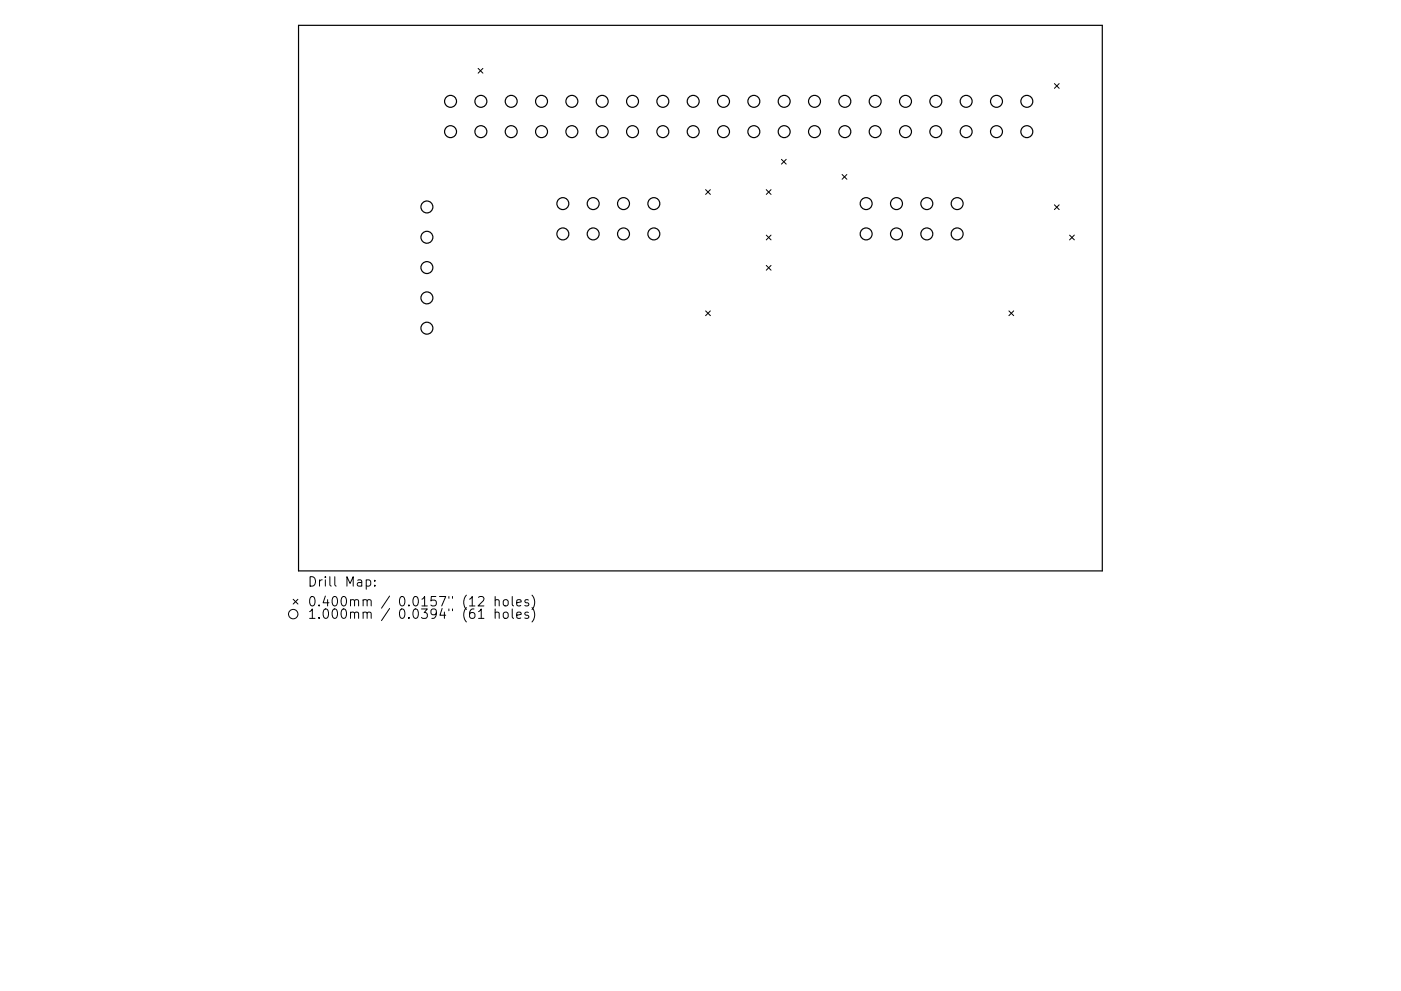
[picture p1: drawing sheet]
<svg xmlns="http://www.w3.org/2000/svg" width="297mm" height="210mm" viewBox="0 0 297 210" stroke-linecap="round" stroke-linejoin="round" font-family="sans-serif">
<defs><g id="words">
<g font-size="2.8">
<text x="65.2" y="124.5">Drill Map:</text>
<text x="65.2" y="128.7">0.400mm / 0.0157&quot; (12 holes)</text>
<text x="65.2" y="131.3">1.000mm / 0.0394&quot; (61 holes)</text>
</g>
</g></defs>
<g fill="none" stroke="#000" stroke-width=".25">
<path d="M63.3 5.4h170.4v115.7h-170.4z"/>
<circle cx="95.5" cy="21.5" r="1.27"/>
<circle cx="95.5" cy="27.9" r="1.27"/>
<circle cx="102" cy="21.5" r="1.27"/>
<circle cx="102" cy="27.9" r="1.27"/>
<circle cx="108.4" cy="21.5" r="1.27"/>
<circle cx="108.4" cy="27.9" r="1.27"/>
<circle cx="114.8" cy="21.5" r="1.27"/>
<circle cx="114.8" cy="27.9" r="1.27"/>
<circle cx="121.2" cy="21.5" r="1.27"/>
<circle cx="121.2" cy="27.9" r="1.27"/>
<circle cx="127.7" cy="21.5" r="1.27"/>
<circle cx="127.7" cy="27.9" r="1.27"/>
<circle cx="134.1" cy="21.5" r="1.27"/>
<circle cx="134.1" cy="27.9" r="1.27"/>
<circle cx="140.5" cy="21.5" r="1.27"/>
<circle cx="140.5" cy="27.9" r="1.27"/>
<circle cx="147" cy="21.5" r="1.27"/>
<circle cx="147" cy="27.9" r="1.27"/>
<circle cx="153.4" cy="21.5" r="1.27"/>
<circle cx="153.4" cy="27.9" r="1.27"/>
<circle cx="159.8" cy="21.5" r="1.27"/>
<circle cx="159.8" cy="27.9" r="1.27"/>
<circle cx="166.3" cy="21.5" r="1.27"/>
<circle cx="166.3" cy="27.9" r="1.27"/>
<circle cx="172.7" cy="21.5" r="1.27"/>
<circle cx="172.7" cy="27.9" r="1.27"/>
<circle cx="179.1" cy="21.5" r="1.27"/>
<circle cx="179.1" cy="27.9" r="1.27"/>
<circle cx="185.6" cy="21.5" r="1.27"/>
<circle cx="185.6" cy="27.9" r="1.27"/>
<circle cx="192" cy="21.5" r="1.27"/>
<circle cx="192" cy="27.9" r="1.27"/>
<circle cx="198.4" cy="21.5" r="1.27"/>
<circle cx="198.4" cy="27.9" r="1.27"/>
<circle cx="204.8" cy="21.5" r="1.27"/>
<circle cx="204.8" cy="27.9" r="1.27"/>
<circle cx="211.3" cy="21.5" r="1.27"/>
<circle cx="211.3" cy="27.9" r="1.27"/>
<circle cx="217.7" cy="21.5" r="1.27"/>
<circle cx="217.7" cy="27.9" r="1.27"/>
<circle cx="90.5" cy="43.9" r="1.27"/>
<circle cx="90.5" cy="56.8" r="1.27"/>
<circle cx="90.5" cy="50.3" r="1.27"/>
<circle cx="119.3" cy="43.2" r="1.27"/>
<circle cx="119.3" cy="49.6" r="1.27"/>
<circle cx="125.8" cy="43.2" r="1.27"/>
<circle cx="125.8" cy="49.6" r="1.27"/>
<circle cx="132.2" cy="43.2" r="1.27"/>
<circle cx="132.2" cy="49.6" r="1.27"/>
<circle cx="138.6" cy="43.2" r="1.27"/>
<circle cx="138.6" cy="49.6" r="1.27"/>
<circle cx="183.6" cy="43.2" r="1.27"/>
<circle cx="183.6" cy="49.6" r="1.27"/>
<circle cx="190.1" cy="43.2" r="1.27"/>
<circle cx="190.1" cy="49.6" r="1.27"/>
<circle cx="196.5" cy="43.2" r="1.27"/>
<circle cx="196.5" cy="49.6" r="1.27"/>
<circle cx="202.9" cy="43.2" r="1.27"/>
<circle cx="202.9" cy="49.6" r="1.27"/>
<circle cx="90.5" cy="63.2" r="1.27"/>
<circle cx="90.5" cy="69.6" r="1.27"/>
</g>
<g fill="none" stroke="#000" stroke-width=".21">
<path d="M101.4 14.5l1 1M102.4 14.5l-1 1M223.6 17.7l1 1M224.6 17.7l-1 1M165.7 33.8l1 1M166.7 33.8l-1 1M178.5 37l1.1 1M179.6 37l-1.1 1M149.6 40.2l1 1M150.6 40.2l-1 1M162.5 40.2l1 1M162.5 49.9l1 1"/>
<path d="M162.5 56.3l1 1M163.5 40.2l-1 1M163.5 49.9l-1 1M163.5 56.3l-1 1M223.6 43.5l1 1M224.6 43.5l-1 1M226.8 49.9l1 1M227.8 49.9l-1 1M149.6 66l1 1M150.6 66l-1 1M213.9 66l1 1M214.9 66l-1 1"/>
<path d="M62.2 127.1l1 1.1M63.2 127.1l-1 1.1M77.6 123.1l.6-.1 .4 .4v.6l-.2 .3h-.8M79.5 124.2v.2M79.5 123.1v.2M101.5 126.7l.2-.1 .7 .1a.54 .54 0 0 1 .1 .7l-1.1 1.2h1.2M101.5 131.2h1.1M105 127.4l.3-.2 .4 .1 .1 1.3M105 130.1a.5 .5 0 0 1 .8 0v1.1M105 126.6v2M105 129.2v2M106.8 127.4l.3-.2a.54 .54 0 0 1 .6 .4v.6a.54 .54 0 0 1-.5 .4 .54 .54 0 0 1-.5-.4z"/>
<path d="M106.8 130.1a.54 .54 0 0 1 .5-.2 .54 .54 0 0 1 .4 .3v.6a.54 .54 0 0 1-.5 .4 .54 .54 0 0 1-.5-.4zM108.6 126.6v1.7l.3 .3M108.6 129.2v1.7l.3 .3M109.6 127.9l.9-.2-.1-.4-.6-.1-.2 .3v1h.8M109.6 130.5l.9-.2-.1-.3-.6-.1-.2 .2v1h.8M112 127.3l-.4-.1-.3 .3 .1 .3 .6 .2v.5h-.7M112 130l-.4-.1-.3 .2 .1 .3 .6 .2v.5h-.7M112.8 126.3a2.29 2.29 0 0 1 0 3M112.8 128.9a2.29 2.29 0 0 1 0 3.1"/>
<circle cx="62.2" cy="130.3" r="1"/>
</g>
<use href="#words"/>
</svg>
